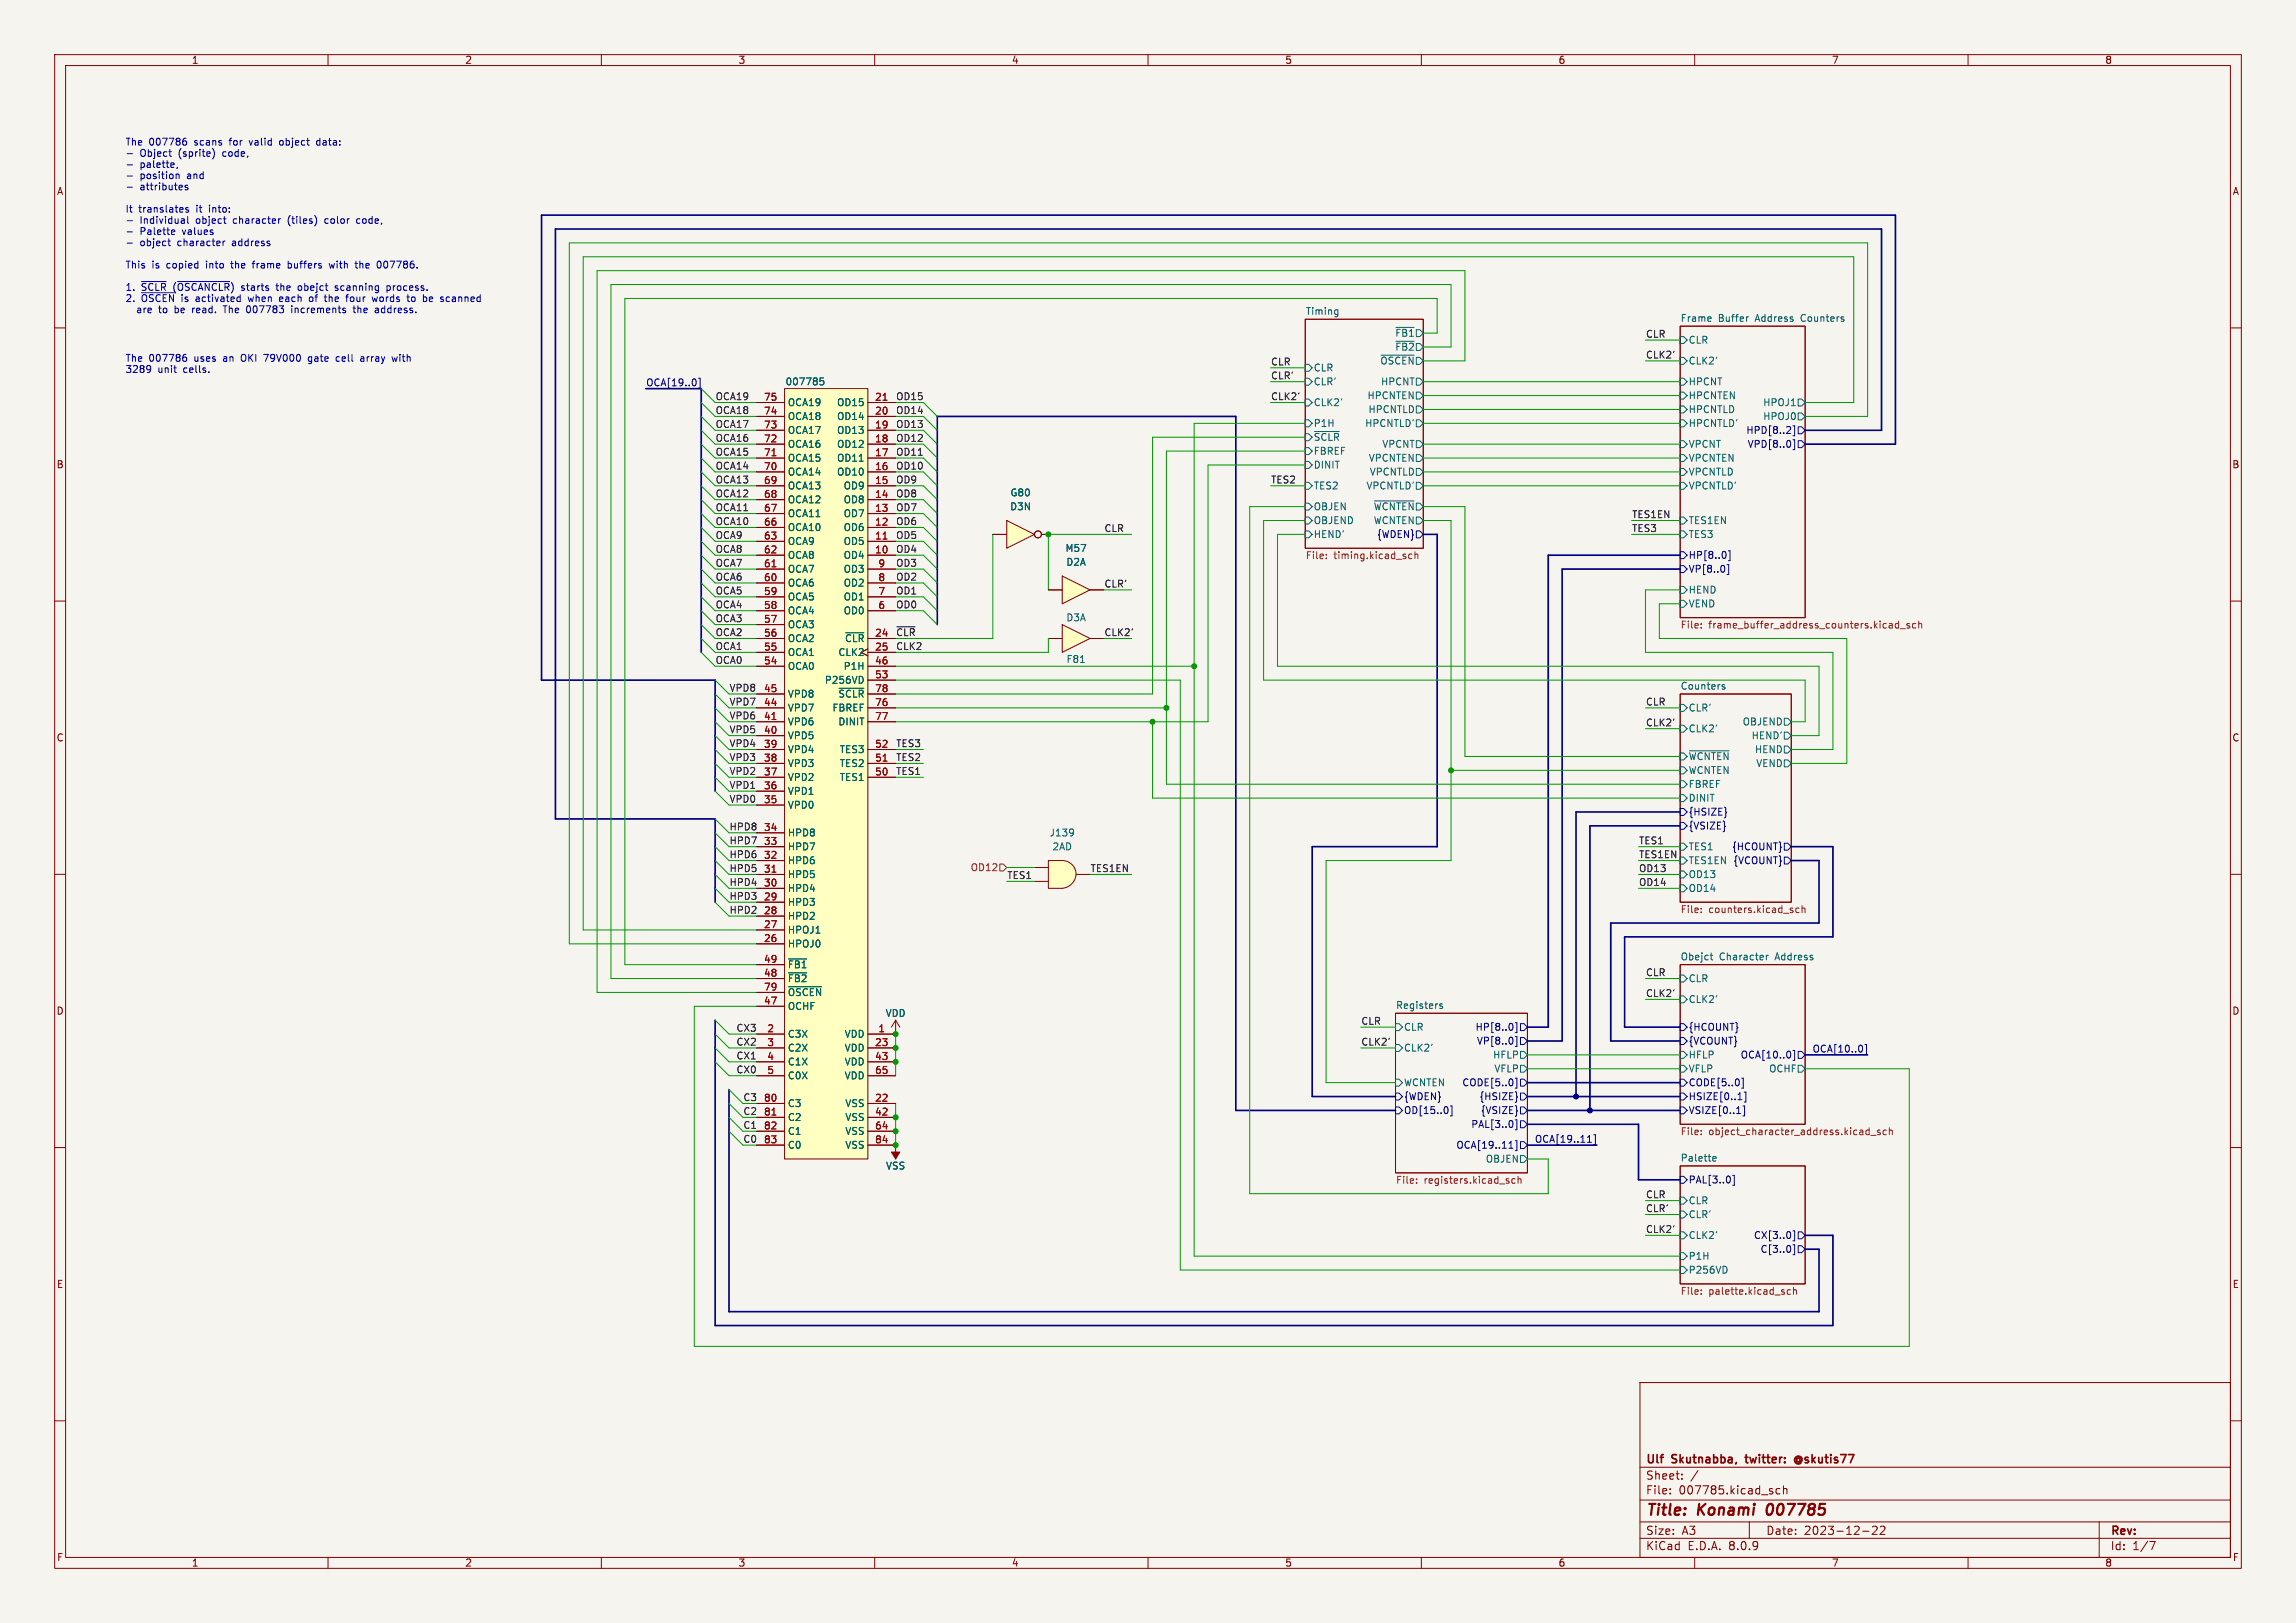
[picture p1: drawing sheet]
<svg xmlns="http://www.w3.org/2000/svg" width="420mm" height="297mm" viewBox="0 0 420 297" stroke-linecap="round" stroke-linejoin="round" font-family="sans-serif">
<defs><g id="words">
<g font-size="2.8" fill="#840000">
<text x="301" y="277.9">Title:</text>
<text x="310.6" y="277.9">Konami</text>
<text x="324" y="277.9">007785</text>
</g>
<g font-size="2.1" fill="#840000">
<text x="301" y="268.2">Ulf</text>
<text x="305.9" y="268.2">Skutnabba,</text>
<text x="320" y="268.2">twitter:</text>
<text x="329.6" y="268.2">@skutis77</text>
<text x="301" y="273.7">File:</text>
<text x="301" y="271">Sheet:</text>
<text x="307.1" y="273.7">007785.kicad_sch</text>
<text x="301" y="281.1">Size:</text>
<text x="307.6" y="281.1">A3</text>
<text x="323" y="281.1">Date:</text>
<text x="330" y="281.1">2023-12-22</text>
<text x="386" y="281.3">Rev:</text>
<text x="301" y="283.9">KiCad</text>
<text x="308.7" y="283.9">E.D.A.</text>
<text x="316.3" y="283.9">8.0.9</text>
<text x="386" y="283.9">Id:</text>
<text x="390.1" y="283.9">1/7</text>
</g>
<g font-size="1.8" fill="#840000">
<text x="35" y="11.9">1</text>
<text x="85" y="11.9">2</text>
<text x="135" y="11.9">3</text>
<text x="185" y="11.9">4</text>
<text x="235" y="11.9">5</text>
<text x="285" y="11.9">6</text>
<text x="335" y="11.9">7</text>
<text x="385" y="11.9">8</text>
<text x="10.3" y="35.9">A</text>
<text x="408.3" y="35.9">A</text>
<text x="10.3" y="85.9">B</text>
<text x="408.2" y="85.9">B</text>
<text x="10.3" y="135.9">C</text>
<text x="408.2" y="135.9">C</text>
<text x="10.3" y="185.9">D</text>
<text x="408.2" y="185.9">D</text>
<text x="10.3" y="235.9">E</text>
<text x="408.3" y="235.9">E</text>
<text x="10.3" y="285.9">F</text>
<text x="35" y="286.9">1</text>
<text x="85" y="286.9">2</text>
<text x="135" y="286.9">3</text>
<text x="185" y="286.9">4</text>
<text x="235" y="286.9">5</text>
<text x="285" y="286.9">6</text>
<text x="335" y="286.9">7</text>
<text x="385" y="286.9">8</text>
<text x="408.3" y="285.9">F</text>
</g>
<g font-size="1.8" fill="#0000c2">
<text x="22.9" y="26.7">The</text>
<text x="25.6" y="28.8">Object</text>
<text x="27.2" y="26.7">007786</text>
<text x="32.8" y="28.8">(sprite)</text>
<text x="35.7" y="26.7">scans</text>
<text x="41" y="28.8">code,</text>
<text x="42.3" y="26.7">for</text>
<text x="46.1" y="26.7">valid</text>
<text x="51.8" y="26.7">object</text>
<text x="58.8" y="26.7">data:</text>
<text x="25.6" y="30.8">palette,</text>
<text x="25.6" y="32.9">position</text>
<text x="25.6" y="34.9">attributes</text>
<text x="34.3" y="32.9">and</text>
<text x="22.9" y="39">It</text>
<text x="25.4" y="39">translates</text>
<text x="25.6" y="41">Individual</text>
<text x="36" y="41">object</text>
<text x="36" y="39">it</text>
<text x="38.5" y="39">into:</text>
<text x="42.9" y="41">character</text>
<text x="53.1" y="41">(tiles)</text>
<text x="60.1" y="41">color</text>
<text x="66.1" y="41">code,</text>
<text x="25.6" y="43.1">Palette</text>
<text x="25.6" y="45.1">object</text>
<text x="32.6" y="45.1">character</text>
<text x="33.5" y="43.1">values</text>
<text x="42.8" y="45.1">address</text>
<text x="22.9" y="49.2">This</text>
<text x="22.9" y="53.3">1.</text>
<text x="25.8" y="53.3">~{SCLR}</text>
<text x="27.8" y="49.2">is</text>
<text x="30.6" y="49.2">copied</text>
<text x="31.8" y="53.3">(~{OSCANCLR})starts</text>
<text x="38" y="49.2">into</text>
<text x="42.8" y="49.2">the</text>
<text x="46.9" y="49.2">frame</text>
<text x="51.1" y="53.3">the</text>
<text x="53.5" y="49.2">buffers</text>
<text x="55.2" y="53.3">obejct</text>
<text x="61.4" y="49.2">with</text>
<text x="62.2" y="53.3">scanning</text>
<text x="66.3" y="49.2">the</text>
<text x="70.5" y="49.2">007786.</text>
<text x="71.8" y="53.3">process.</text>
<text x="22.9" y="55.4">2.</text>
<text x="25.2" y="57.4">are</text>
<text x="25.8" y="55.4">~{OSCEN}</text>
<text x="29.4" y="57.4">to</text>
<text x="32.4" y="57.4">be</text>
<text x="33.3" y="55.4">is</text>
<text x="35.9" y="57.4">read.</text>
<text x="36.1" y="55.4">activated</text>
<text x="41.8" y="57.4">The</text>
<text x="45.9" y="55.4">when</text>
<text x="46.2" y="57.4">007783</text>
<text x="51.8" y="55.4">each</text>
<text x="54.6" y="57.4">increments</text>
<text x="57.5" y="55.4">of</text>
<text x="60.5" y="55.4">the</text>
<text x="64.6" y="55.4">four</text>
<text x="66.2" y="57.4">the</text>
<text x="69.6" y="55.4">words</text>
<text x="70.3" y="57.4">address.</text>
<text x="76.2" y="55.4">to</text>
<text x="79.3" y="55.4">be</text>
<text x="82.7" y="55.4">scanned</text>
<text x="22.9" y="66.3">The</text>
<text x="22.9" y="68.3">3289</text>
<text x="27.2" y="66.3">007786</text>
<text x="28.9" y="68.3">unit</text>
<text x="33.7" y="68.3">cells.</text>
<text x="35.7" y="66.3">uses</text>
<text x="41.1" y="66.3">an</text>
<text x="44.6" y="66.3">OKI</text>
<text x="49" y="66.3">79V000</text>
<text x="57.3" y="66.3">gate</text>
<text x="62.6" y="66.3">cell</text>
<text x="67.2" y="66.3">array</text>
<text x="73.3" y="66.3">with</text>
</g>
<g font-size="1.8" fill="#006464">
<text x="238.8" y="57.7">Timing</text>
<text x="307.3" y="59">Frame</text>
<text x="314.3" y="59">Buffer</text>
<text x="321.2" y="59">Address</text>
<text x="329.7" y="59">Counters</text>
<text x="255.1" y="61.8">~{FB1}</text>
<text x="255.1" y="64.4">~{FB2}</text>
<text x="308.8" y="63.1">CLR</text>
<text x="143.6" y="70.7">007785</text>
<text x="240.2" y="70.7">CLR'</text>
<text x="240.2" y="68.2">CLR</text>
<text x="252.4" y="66.9">~{OSCEN}</text>
<text x="252.5" y="70.7">HPCNT</text>
<text x="308.8" y="66.9">CLK2'</text>
<text x="308.8" y="70.7">HPCNT</text>
<text x="144" y="77.1">OCA18</text>
<text x="144" y="74.5">OCA19</text>
<text x="153" y="77.1">OD14</text>
<text x="153" y="74.5">OD15</text>
<text x="240.2" y="74.5">CLK2'</text>
<text x="250" y="73.3">HPCNTEN</text>
<text x="250.2" y="75.8">HPCNTLD</text>
<text x="308.8" y="75.8">HPCNTLD</text>
<text x="308.8" y="73.3">HPCNTEN</text>
<text x="322.4" y="74.5">HPOJ1</text>
<text x="322.4" y="77.1">HPOJ0</text>
<text x="144" y="82.1">OCA16</text>
<text x="144" y="79.6">OCA17</text>
<text x="153" y="82.1">OD12</text>
<text x="153" y="79.6">OD13</text>
<text x="240.2" y="83.4">FBREF</text>
<text x="240.2" y="80.9">~{SCLR}</text>
<text x="240.2" y="78.3">P1H</text>
<text x="249.6" y="78.3">HPCNTLD'</text>
<text x="252.8" y="82.1">VPCNT</text>
<text x="308.8" y="82.1">VPCNT</text>
<text x="308.8" y="78.3">HPCNTLD'</text>
<text x="144" y="89.8">OCA13</text>
<text x="144" y="87.2">OCA14</text>
<text x="144" y="84.7">OCA15</text>
<text x="153" y="87.2">OD10</text>
<text x="153" y="84.7">OD11</text>
<text x="154.2" y="89.8">OD9</text>
<text x="240.2" y="86">DINIT</text>
<text x="240.2" y="89.8">TES2</text>
<text x="249.9" y="89.8">VPCNTLD'</text>
<text x="250.3" y="84.7">VPCNTEN</text>
<text x="250.5" y="87.2">VPCNTLD</text>
<text x="308.8" y="87.2">VPCNTLD</text>
<text x="308.8" y="84.7">VPCNTEN</text>
<text x="308.8" y="89.8">VPCNTLD'</text>
<text x="144" y="94.8">OCA11</text>
<text x="144" y="92.3">OCA12</text>
<text x="154.2" y="94.8">OD7</text>
<text x="154.2" y="92.3">OD8</text>
<text x="184.7" y="93.6">D3N</text>
<text x="184.7" y="91">G80</text>
<text x="240.2" y="93.6">OBJEN</text>
<text x="251.2" y="93.6">~{WCNTEN}</text>
<text x="144" y="99.9">OCA9</text>
<text x="144" y="97.4">OCA10</text>
<text x="154.2" y="99.9">OD5</text>
<text x="154.2" y="97.4">OD6</text>
<text x="194.8" y="101.2">M57</text>
<text x="240.2" y="98.7">HEND'</text>
<text x="240.2" y="96.1">OBJEND</text>
<text x="251.2" y="96.1">WCNTEN</text>
<text x="308.8" y="96.1">TES1EN</text>
<text x="308.8" y="98.7">TES3</text>
<text x="144" y="107.5">OCA6</text>
<text x="144" y="105">OCA7</text>
<text x="144" y="102.5">OCA8</text>
<text x="154.2" y="102.5">OD4</text>
<text x="154.2" y="107.5">OD2</text>
<text x="154.2" y="105">OD3</text>
<text x="195" y="103.7">D2A</text>
<text x="144" y="112.6">OCA4</text>
<text x="144" y="110.1">OCA5</text>
<text x="154.2" y="112.6">OD0</text>
<text x="154.2" y="110.1">OD1</text>
<text x="195" y="113.9">D3A</text>
<text x="308.8" y="108.8">HEND</text>
<text x="308.8" y="111.4">VEND</text>
<text x="144" y="117.7">OCA2</text>
<text x="144" y="115.2">OCA3</text>
<text x="154.5" y="117.7">~{CLR}</text>
<text x="144" y="122.8">OCA0</text>
<text x="144" y="120.2">OCA1</text>
<text x="150.8" y="125.3">P256VD</text>
<text x="153.3" y="120.2">CLK2</text>
<text x="154.2" y="122.8">P1H</text>
<text x="195" y="121.5">F81</text>
<text x="144" y="130.4">VPD7</text>
<text x="144" y="127.9">VPD8</text>
<text x="152.2" y="130.4">FBREF</text>
<text x="153.3" y="127.9">~{SCLR}</text>
<text x="307.3" y="126.3">Counters</text>
<text x="308.8" y="130.4">CLR'</text>
<text x="144" y="135.5">VPD5</text>
<text x="144" y="132.9">VPD6</text>
<text x="153.3" y="132.9">DINIT</text>
<text x="308.8" y="134.2">CLK2'</text>
<text x="318.7" y="132.9">OBJEND</text>
<text x="320.3" y="135.5">HEND'</text>
<text x="144" y="143.1">VPD2</text>
<text x="144" y="140.6">VPD3</text>
<text x="144" y="138">VPD4</text>
<text x="153.5" y="143.1">TES1</text>
<text x="153.5" y="140.6">TES2</text>
<text x="153.5" y="138">TES3</text>
<text x="308.8" y="139.3">~{WCNTEN}</text>
<text x="308.8" y="141.8">WCNTEN</text>
<text x="320.9" y="138">HEND</text>
<text x="321.2" y="140.6">VEND</text>
<text x="144" y="148.2">VPD0</text>
<text x="144" y="145.6">VPD1</text>
<text x="308.8" y="144.4">FBREF</text>
<text x="308.8" y="146.9">DINIT</text>
<text x="144" y="155.8">HPD7</text>
<text x="144" y="153.3">HPD8</text>
<text x="191.9" y="153.3">J139</text>
<text x="192.4" y="155.8">2AD</text>
<text x="308.8" y="155.8">TES1</text>
<text x="144" y="160.9">HPD5</text>
<text x="144" y="158.3">HPD6</text>
<text x="308.8" y="158.3">TES1EN</text>
<text x="308.8" y="160.9">OD13</text>
<text x="144" y="166">HPD3</text>
<text x="144" y="163.4">HPD4</text>
<text x="308.8" y="163.4">OD14</text>
<text x="144" y="173.6">HPOJ0</text>
<text x="144" y="171">HPOJ1</text>
<text x="144" y="168.5">HPD2</text>
<text x="144" y="179.9">~{FB2}</text>
<text x="144" y="177.4">~{FB1}</text>
<text x="307.3" y="175.8">Obejct</text>
<text x="308.8" y="179.9">CLR</text>
<text x="314.5" y="175.8">Character</text>
<text x="324.9" y="175.8">Address</text>
<text x="144" y="185">OCHF</text>
<text x="144" y="182.5">~{OSCEN}</text>
<text x="255.3" y="184.7">Registers</text>
<text x="308.8" y="183.7">CLK2'</text>
<text x="144" y="190.1">C3X</text>
<text x="154.4" y="190.1">VDD</text>
<text x="161.9" y="186.3">VDD</text>
<text x="256.7" y="188.8">CLR</text>
<text x="144" y="192.6">C2X</text>
<text x="144" y="195.2">C1X</text>
<text x="144" y="197.7">C0X</text>
<text x="154.4" y="192.6">VDD</text>
<text x="154.4" y="195.2">VDD</text>
<text x="154.4" y="197.7">VDD</text>
<text x="256.7" y="192.6">CLK2'</text>
<text x="273" y="193.9">HFLP</text>
<text x="273.3" y="196.4">VFLP</text>
<text x="308.8" y="193.9">HFLP</text>
<text x="308.8" y="196.4">VFLP</text>
<text x="323.5" y="196.4">OCHF</text>
<text x="144" y="202.8">C3</text>
<text x="154.5" y="202.8">VSS</text>
<text x="256.7" y="199">WCNTEN</text>
<text x="144" y="205.3">C2</text>
<text x="144" y="207.9">C1</text>
<text x="154.5" y="205.3">VSS</text>
<text x="154.5" y="207.9">VSS</text>
<text x="144" y="210.4">C0</text>
<text x="154.5" y="210.4">VSS</text>
<text x="162" y="214.2">VSS</text>
<text x="271.7" y="213">OBJEN</text>
<text x="307.3" y="212.6">Palette</text>
<text x="308.8" y="220.6">CLR</text>
<text x="308.8" y="226.9">CLK2'</text>
<text x="308.8" y="223.1">CLR'</text>
<text x="308.8" y="233.3">P256VD</text>
<text x="308.8" y="230.7">P1H</text>
</g>
<g font-size="1.8" fill="#0f0f0f">
<text x="301" y="61.9">CLR</text>
<text x="301" y="65.7">CLK2'</text>
<text x="232.4" y="69.5">CLR'</text>
<text x="232.4" y="67">CLR</text>
<text x="130.8" y="75.9">OCA18</text>
<text x="130.8" y="73.3">OCA19</text>
<text x="163.8" y="73.3">OD15</text>
<text x="163.8" y="75.9">OD14</text>
<text x="232.4" y="73.3">CLK2'</text>
<text x="130.8" y="78.4">OCA17</text>
<text x="130.8" y="83.5">OCA15</text>
<text x="130.8" y="80.9">OCA16</text>
<text x="163.8" y="80.9">OD12</text>
<text x="163.8" y="83.5">OD11</text>
<text x="163.8" y="78.4">OD13</text>
<text x="130.8" y="86">OCA14</text>
<text x="130.8" y="88.6">OCA13</text>
<text x="163.8" y="88.6">OD9</text>
<text x="163.8" y="86">OD10</text>
<text x="232.4" y="88.6">TES2</text>
<text x="130.8" y="91.1">OCA12</text>
<text x="130.8" y="93.6">OCA11</text>
<text x="163.8" y="91.1">OD8</text>
<text x="163.8" y="93.6">OD7</text>
<text x="298.4" y="94.9">TES1EN</text>
<text x="130.8" y="96.2">OCA10</text>
<text x="130.8" y="98.7">OCA9</text>
<text x="130.8" y="101.3">OCA8</text>
<text x="163.8" y="98.7">OD5</text>
<text x="163.8" y="96.2">OD6</text>
<text x="163.8" y="101.3">OD4</text>
<text x="201.9" y="97.4">CLR</text>
<text x="298.4" y="97.4">TES3</text>
<text x="130.8" y="106.3">OCA6</text>
<text x="130.8" y="103.8">OCA7</text>
<text x="163.8" y="103.8">OD3</text>
<text x="163.8" y="106.3">OD2</text>
<text x="201.9" y="107.6">CLR'</text>
<text x="130.8" y="108.9">OCA5</text>
<text x="130.8" y="114">OCA3</text>
<text x="130.8" y="111.4">OCA4</text>
<text x="163.8" y="108.9">OD1</text>
<text x="163.8" y="111.4">OD0</text>
<text x="130.8" y="116.5">OCA2</text>
<text x="130.8" y="119">OCA1</text>
<text x="163.8" y="119">CLK2</text>
<text x="163.8" y="116.5">~{CLR}</text>
<text x="201.9" y="116.5">CLK2'</text>
<text x="130.8" y="121.6">OCA0</text>
<text x="133.3" y="126.7">VPD8</text>
<text x="133.3" y="129.2">VPD7</text>
<text x="133.3" y="131.7">VPD6</text>
<text x="301" y="129.2">CLR</text>
<text x="133.3" y="134.3">VPD5</text>
<text x="133.3" y="136.8">VPD4</text>
<text x="163.8" y="136.8">TES3</text>
<text x="301" y="133">CLK2'</text>
<text x="133.3" y="141.9">VPD2</text>
<text x="133.3" y="139.4">VPD3</text>
<text x="163.8" y="139.4">TES2</text>
<text x="163.8" y="141.9">TES1</text>
<text x="133.3" y="147">VPD0</text>
<text x="133.3" y="144.4">VPD1</text>
<text x="133.3" y="152.1">HPD8</text>
<text x="133.3" y="154.6">HPD7</text>
<text x="299.7" y="154.6">TES1</text>
<text x="133.3" y="159.7">HPD5</text>
<text x="133.3" y="157.1">HPD6</text>
<text x="184.1" y="160.9">TES1</text>
<text x="199.4" y="159.7">TES1EN</text>
<text x="299.7" y="159.7">OD13</text>
<text x="299.7" y="157.1">TES1EN</text>
<text x="133.3" y="167.3">HPD2</text>
<text x="133.3" y="162.2">HPD4</text>
<text x="133.3" y="164.8">HPD3</text>
<text x="299.7" y="162.2">OD14</text>
<text x="301" y="178.7">CLR</text>
<text x="301" y="182.5">CLK2'</text>
<text x="134.6" y="188.9">CX3</text>
<text x="134.6" y="191.4">CX2</text>
<text x="248.9" y="191.4">CLK2'</text>
<text x="248.9" y="187.6">CLR</text>
<text x="134.6" y="196.5">CX0</text>
<text x="134.6" y="194">CX1</text>
<text x="135.9" y="206.7">C1</text>
<text x="301" y="221.9">CLR'</text>
<text x="301" y="219.4">CLR</text>
<text x="301" y="225.7">CLK2'</text>
</g>
<g font-size="1.8" fill="#000084">
<text x="118.1" y="70.8">OCA[19..0]</text>
<text x="319.3" y="79.6">HPD[8..2]</text>
<text x="319.6" y="82.1">VPD[8..0]</text>
<text x="251.8" y="98.7">{WDEN}</text>
<text x="308.8" y="105">VP[8..0]</text>
<text x="308.8" y="102.5">HP[8..0]</text>
<text x="308.8" y="149.5">{HSIZE}</text>
<text x="308.8" y="152">{VSIZE}</text>
<text x="316.7" y="155.8">{HCOUNT}</text>
<text x="317" y="158.3">{VCOUNT}</text>
<text x="269.8" y="188.8">HP[8..0]</text>
<text x="270.1" y="191.4">VP[8..0]</text>
<text x="308.8" y="191.4">{VCOUNT}</text>
<text x="308.8" y="188.8">{HCOUNT}</text>
<text x="318.3" y="193.9">OCA[10..0]</text>
<text x="331.5" y="192.7">OCA[10..0]</text>
<text x="256.7" y="201.5">{WDEN}</text>
<text x="267.4" y="199">CODE[5..0]</text>
<text x="270.5" y="201.5">{HSIZE}</text>
<text x="308.8" y="199">CODE[5..0]</text>
<text x="308.8" y="201.5">HSIZE[0..1]</text>
<text x="256.7" y="204.1">OD[15..0]</text>
<text x="269" y="206.6">PAL[3..0]</text>
<text x="270.8" y="204.1">{VSIZE}</text>
<text x="280.7" y="209.2">OCA[19..11]</text>
<text x="308.8" y="204.1">VSIZE[0..1]</text>
<text x="266.3" y="210.4">OCA[19..11]</text>
<text x="308.8" y="216.8">PAL[3..0]</text>
<text x="320.7" y="226.9">CX[3..0]</text>
<text x="321.9" y="229.5">C[3..0]</text>
</g>
<g font-size="1.8" fill="#a90000">
<text x="139.7" y="75.9">74</text>
<text x="139.7" y="73.4">75</text>
<text x="160" y="75.9">20</text>
<text x="160" y="73.4">21</text>
<text x="139.7" y="83.6">71</text>
<text x="139.7" y="81">72</text>
<text x="139.7" y="78.5">73</text>
<text x="160" y="83.6">17</text>
<text x="160" y="81">18</text>
<text x="160" y="78.5">19</text>
<text x="139.7" y="88.6">69</text>
<text x="139.7" y="86.1">70</text>
<text x="160" y="88.6">15</text>
<text x="160" y="86.1">16</text>
<text x="139.7" y="93.7">67</text>
<text x="139.7" y="91.2">68</text>
<text x="160" y="93.7">13</text>
<text x="160" y="91.2">14</text>
<text x="139.7" y="101.3">62</text>
<text x="139.7" y="98.8">63</text>
<text x="139.7" y="96.3">66</text>
<text x="160" y="101.3">10</text>
<text x="160" y="98.8">11</text>
<text x="160" y="96.3">12</text>
<text x="139.7" y="106.4">60</text>
<text x="139.7" y="103.9">61</text>
<text x="160.6" y="106.4">8</text>
<text x="160.6" y="103.9">9</text>
<text x="139.7" y="111.5">58</text>
<text x="139.7" y="109">59</text>
<text x="160.6" y="111.5">6</text>
<text x="160.6" y="109">7</text>
<text x="139.7" y="119.1">55</text>
<text x="139.7" y="116.6">56</text>
<text x="139.7" y="114">57</text>
<text x="160" y="116.6">24</text>
<text x="160" y="119.1">25</text>
<text x="139.7" y="121.7">54</text>
<text x="160" y="121.7">46</text>
<text x="160" y="124.2">53</text>
<text x="139.7" y="131.8">41</text>
<text x="139.7" y="129.3">44</text>
<text x="139.7" y="126.7">45</text>
<text x="160" y="129.3">76</text>
<text x="160" y="131.8">77</text>
<text x="160" y="126.7">78</text>
<text x="139.7" y="136.9">39</text>
<text x="139.7" y="134.4">40</text>
<text x="160" y="136.9">52</text>
<text x="139.7" y="142">37</text>
<text x="139.7" y="139.4">38</text>
<text x="160" y="142">50</text>
<text x="160" y="139.4">51</text>
<text x="139.7" y="147.1">35</text>
<text x="139.7" y="144.5">36</text>
<text x="139.7" y="154.7">33</text>
<text x="139.7" y="152.1">34</text>
<text x="139.7" y="159.8">31</text>
<text x="139.7" y="157.2">32</text>
<text x="139.7" y="167.4">28</text>
<text x="139.7" y="164.8">29</text>
<text x="139.7" y="162.3">30</text>
<text x="139.7" y="172.5">26</text>
<text x="139.7" y="169.9">27</text>
<text x="139.7" y="178.8">48</text>
<text x="139.7" y="176.3">49</text>
<text x="139.7" y="183.9">47</text>
<text x="139.7" y="181.4">79</text>
<text x="140.3" y="189">2</text>
<text x="140.3" y="191.5">3</text>
<text x="160" y="191.5">23</text>
<text x="160.6" y="189">1</text>
<text x="140.3" y="194.1">4</text>
<text x="140.3" y="196.6">5</text>
<text x="160" y="194.1">43</text>
<text x="160" y="196.6">65</text>
<text x="139.7" y="201.7">80</text>
<text x="160" y="201.7">22</text>
<text x="139.7" y="204.2">81</text>
<text x="139.7" y="206.8">82</text>
<text x="139.7" y="209.3">83</text>
<text x="160" y="204.2">42</text>
<text x="160" y="206.8">64</text>
<text x="160" y="209.3">84</text>
</g>
<g font-size="1.8" fill="#725600">
<text x="238.8" y="102.6">File:</text>
<text x="244" y="102.6">timing.kicad_sch</text>
<text x="307.3" y="115.3">File:</text>
<text x="312.6" y="115.3">frame_buffer_address_counters.kicad_sch</text>
<text x="177.5" y="159.6">OD12</text>
<text x="307.3" y="167.4">File:</text>
<text x="312.6" y="167.4">counters.kicad_sch</text>
<text x="307.3" y="208.1">File:</text>
<text x="312.6" y="208.1">object_character_address.kicad_sch</text>
<text x="255.3" y="216.9">File:</text>
<text x="260.5" y="216.9">registers.kicad_sch</text>
<text x="307.3" y="237.3">File:</text>
<text x="312.6" y="237.3">palette.kicad_sch</text>
</g>
<g font-size="1.8" fill="#009600">
<text x="135.9" y="201.6">C3</text>
<text x="135.9" y="209.2">C0</text>
<text x="135.9" y="204.1">C2</text>
</g>
</g></defs>
<path d="M0 0h420v297h-420z" fill="#f5f4ef" stroke="#f5f4ef" stroke-width=".18"/>
<g fill="none" stroke="#840000" stroke-width=".18">
<path d="M10 10h400v277h-400zM12 12h396v273h-396zM60 10v2M110 10v2M160 10v2M210 10v2M260 10v2M310 10v2M360 10v2M238.8 58.4h21.5v41.9h-21.5zM307.3 59.7h22.9v53.3h-22.9zM10 60h2"/>
<path d="M408 60h2M10 110h2M408 110h2M307.3 127h20.4v38.1h-20.4zM10 160h2M408 160h2M307.3 176.5h22.9v29.2h-22.9zM255.3 185.4h24.1v29.2h-24.1zM10 210h2M307.3 213.4h22.9v21.5h-22.9zM408 210h2M300 253h108v32h-108z"/>
<path d="M10 260h2M300 278.5h108M300 274.5h108M300 268.5h108M305.5 273.2v.2M305.5 272.5v.1M307.7 270.5v.2M307.7 269.8v.1M310.6 269.1l-1.3 1.9M320 278.5v3M325.6 272.5l-.4-.1-.3 .3v.4l.1 .2h.6M326.2 272.5l.2-.1 .4 .1 .1 .9"/>
<path d="M326.2 271.9v1.5M342.5 279.4l.6-.1 .2 .1 .1 .3-1 1.1h1M343.9 279.4l.6-.1 .2 .1 .1 .3-.9 1.1h.9M384 278.5v6.5M408 260h2M60 285v2M110 285v2M160 285v2M210 285v2M260 285v2M300 281.5h108M310 285v2"/>
<path d="M340.7 280.2h1.2M360 285v2M393.2 282.1h1l-.6 1.5"/>
</g>
<path d="M323.3 275.6a1.52 1.52 0 0 0 0 1.5" fill="none" stroke="#840000" stroke-width=".4"/>
<path d="M319.2 266.7h.6M329.2 266.9a.36 .36 0 0 0-.5 0 .36 .36 0 0 0 0 .5 .36 .36 0 0 0 .5 .1M329.3 266.5a.71 .71 0 0 0-1 .7 .71 .71 0 0 0 1 .6" fill="none" stroke="#840000" stroke-width=".3"/>
<g fill="none" stroke="#006464" stroke-width=".18">
<path d="M244.4 56.7l.3 .1M244.7 56.7v1l-.2 .3M244.7 57.5h-.3M255.3 59.9h3.4M312.9 58l.1 .3-.6 .1M319.8 58h-.2M238.8 73h.6l.6 .7-.6 .6h-.6zM238.8 69.2h.6l.6 .7-.6 .6h-.6zM238.8 66.7h.6l.6 .6-.6 .6h-.6zM238.8 79.4h.6l.6 .6-.6 .6h-.6zM238.8 76.8h.6l.6 .7-.6 .6h-.6zM240.4 79h4.6"/>
<path d="M252.6 65h6.1M255.3 62.5h3.4M259.1 69.2h.6l.6 .7-.6 .6h-.6zM259.1 76.8h.6l.6 .7-.6 .6h-.6zM259.1 74.3h.6l.6 .6-.6 .7h-.6zM259.1 71.8h.6l.6 .6-.6 .6h-.6zM307.3 65.4h.7l.6 .6-.6 .7h-.7zM307.3 61.6h.7l.6 .6-.6 .7h-.7zM307.3 74.3h.7l.6 .6-.6 .7h-.7zM307.3 71.8h.7l.6 .6-.6 .6h-.7zM307.3 76.8h.7l.6 .7-.6 .6h-.7zM307.3 69.2h.7l.6 .7-.6 .6h-.7z"/>
<path d="M328.9 73h.7l.6 .7-.6 .6h-.7zM328.9 75.6h.7l.6 .6-.6 .6h-.7zM238.8 92.1h.6l.6 .6-.6 .6h-.6zM238.8 84.5h.6l.6 .6-.6 .6h-.6zM238.8 81.9h.6l.6 .7-.6 .6h-.6zM238.8 97.2h.6l.6 .6-.6 .6h-.6zM238.8 94.6h.6l.6 .7-.6 .6h-.6zM238.8 88.3h.6l.6 .6-.6 .6h-.6zM251.4 91.7h7.3M259.1 80.6h.6l.6 .7-.6 .6h-.6zM259.1 83.2h.6l.6 .6-.6 .7h-.6zM259.1 88.3h.6l.6 .6-.6 .6h-.6z"/>
<path d="M259.1 85.7h.6l.6 .7-.6 .6h-.6zM259.1 94.6h.6l.6 .7-.6 .6h-.6zM307.3 85.7h.7l.6 .7-.6 .6h-.7zM307.3 83.2h.7l.6 .6-.6 .7h-.7zM307.3 94.6h.7l.6 .7-.6 .6h-.7zM307.3 80.6h.7l.6 .7-.6 .6h-.7zM307.3 88.3h.7l.6 .6-.6 .6h-.7zM307.3 97.2h.7l.6 .6-.6 .6h-.7zM307.3 107.3h.7l.6 .7-.6 .6h-.7zM307.3 109.9h.7l.6 .6-.6 .6h-.7zM307.3 132.7h.7l.6 .7-.6 .6h-.7zM307.3 128.9h.7l.6 .6-.6 .7h-.7z"/>
<path d="M307.3 137.8h.7l.6 .6-.6 .7h-.7zM309 137.4h7.3M315.1 125.6l.4 .2v.1l-.1 .2h-.4M315.1 125.3h.4M326.4 131.4h.6l.7 .7-.7 .6h-.6zM326.4 134h.6l.7 .6-.7 .7h-.6zM326.4 139.1h.6l.7 .6-.7 .6h-.6zM326.4 136.5h.6l.7 .7-.7 .6h-.6zM307.3 156.8h.7l.6 .7-.6 .6h-.7zM307.3 142.9h.7l.6 .6-.6 .6h-.7zM307.3 145.4h.7l.6 .7-.6 .6h-.7zM307.3 154.3h.7l.6 .6-.6 .7h-.7z"/>
<path d="M307.3 159.4h.7l.6 .6-.6 .7h-.7zM307.3 140.3h.7l.6 .7-.6 .6h-.7zM307.3 178.4h.7l.6 .7-.6 .6h-.7zM307.3 161.9h.7l.6 .7-.6 .6h-.7zM312.8 174.8h.5M313 175.5l.3 .2M323.1 174.8v.9M323.5 174.8l-.4 .3M255.3 187.3h.6l.6 .7-.6 .6h-.6zM255.3 197.5h.6l.6 .6-.6 .7h-.6zM255.3 191.1h.6l.6 .7-.6 .6h-.6zM263.8 183.8l-.3-.1-.1 .2v.2l.4 .1v.3h-.4"/>
<path d="M278.1 192.4h.7l.6 .6-.6 .7h-.7zM278.1 194.9h.7l.6 .7-.6 .6h-.7zM307.3 182.2h.7l.6 .7-.6 .6h-.7zM307.3 192.4h.7l.6 .6-.6 .7h-.7zM307.3 194.9h.7l.6 .7-.6 .6h-.7zM328.9 194.9h.7l.6 .7-.6 .6h-.7zM278.1 211.5h.7l.6 .6-.6 .6h-.7zM307.3 219.1h.7l.6 .6-.6 .6h-.7zM313.4 212.4h.5M313.4 211.7l.3-.1 .2 .3-.6 .2M307.3 225.4h.7l.6 .7-.6 .6h-.7zM307.3 231.8h.7l.6 .6-.6 .6h-.7z"/>
<path d="M307.3 229.2h.7l.6 .7-.6 .6h-.7zM307.3 221.6h.7l.6 .6-.6 .7h-.7z"/>
</g>
<g fill="none" stroke="#000084" stroke-width=".18">
<path d="M326.8 79.3h.8M327.5 78.2v.4M328 77.9h.3v1.8h-.3M328.9 78.1h.7l.6 .6-.6 .7h-.7zM259.1 97.2h.6l.6 .6-.6 .6h-.6zM328 80.5h.3v1.8h-.3M328.9 80.6h.7l.6 .7-.6 .6h-.7zM307.3 103.5h.7l.6 .6-.6 .7h-.7zM307.3 101h.7l.6 .6-.6 .6h-.7zM315.7 101.2v.7M315.9 103.3h.3v1.8h-.3M316.2 100.8h.3v1.8h-.3"/>
<path d="M307.3 148h.7l.6 .6-.6 .6h-.7zM307.3 150.5h.7l.6 .6-.6 .7h-.7zM315.7 148.6l.2 .1h-.2M326.4 154.3h.6l.7 .6-.7 .7h-.6zM326.4 156.8h.6l.7 .7-.7 .6h-.6zM276.7 187.5v.8M277.2 187.1h.3v1.9h-.3M277.2 189.7h.3v1.8h-.3M277.2 197.3h.3v1.8h-.3M278.1 187.3h.7l.6 .7-.6 .6h-.7zM278.1 189.9h.7l.6 .6-.6 .6h-.7zM278.1 197.5h.7l.6 .6-.6 .7h-.7z"/>
<path d="M307.3 197.5h.7l.6 .6-.6 .7h-.7zM307.3 189.9h.7l.6 .6-.6 .6h-.7zM307.3 187.3h.7l.6 .7-.6 .6h-.7zM318.6 197.3h.3v1.8h-.3M319.1 199.8h.3v1.9h-.3M328 192.2h.3v1.8h-.3M328.9 192.4h.7l.6 .6-.6 .7h-.7zM255.3 202.6h.6l.6 .6-.6 .6h-.6zM255.3 200h.6l.6 .7-.6 .6h-.6zM264.8 202.6l.1 .4-.1 .7M265.3 202.4h.3v1.8h-.3M276 210.1h.8"/>
<path d="M277.2 208.7h.3v1.9h-.3M277.4 200.6l.2 .2-.2 .1M277.5 204.9v1.8h-.3M278.1 208.9h.7l.6 .7-.6 .6h-.7zM278.1 202.6h.7l.6 .6-.6 .6h-.7zM278.1 200h.7l.6 .7-.6 .6h-.7zM278.1 205.1h.7l.6 .6-.6 .7h-.7zM307.3 215.3h.7l.6 .6-.6 .6h-.7zM307.3 202.6h.7l.6 .6-.6 .6h-.7zM307.3 200h.7l.6 .7-.6 .6h-.7zM316.9 215.1h.3v1.8h-.3M317.7 203.8h.7"/>
<path d="M317.9 201.2h.7M318.8 202.4h.3v1.8h-.3M328 225.2h.3v1.9h-.3M328 227.8h.3v1.8h-.3M328.9 225.4h.7l.6 .7-.6 .6h-.7zM328.9 228h.7l.6 .6-.6 .6h-.7z"/>
</g>
<g fill="none" stroke="#725600" stroke-width=".18">
<path d="M242.6 102.1v.1M242.6 101.5v.1M258.3 101.5l-.4-.1-.2 .2 .1 .6h.5M258.8 101.5l.2-.1 .3 .1 .1 .7M258.8 101v1.2M311.2 114.2v.1M311.2 114.8v.1M347.3 113.7v1.2M347.3 114.2l-.4-.1-.2 .2 .1 .6h.5M347.6 115.1h1M349.3 114.2l-.3-.1-.2 .2 .1 .2 .4 .1v.3h-.5M350.4 114.2l-.3-.1-.3 .2 .2 .6h.4"/>
<path d="M351 114.2l.2-.1 .3 .1v.7M351 113.7v1.2M311.2 166.2v.1M311.2 166.9v.1M329.1 166.2h-.4l-.2 .2 .1 .5h.5M329.6 166.3l.2-.1h.3l.1 .8M329.6 165.7v1.3M259.1 216.4v.1M259.1 215.8v.1M277.1 215.8l-.3-.1-.3 .2 .2 .6h.4M277.7 215.8l.2-.1 .3 .1v.7M277.7 215.3v1.2"/>
<path d="M311.2 206.9v.1M311.2 207.5v.1M341.5 206.8l.4 .1M341.9 206.4v1.2M341.9 207.6h-.4M342.2 207.8h1M343.9 206.9l-.3-.1-.2 .2 .1 .2 .4 .1v.3h-.5M345.1 206.9l-.4-.1-.2 .2 .1 .6h.5M345.6 206.9l.2-.1 .3 .1v.7M345.6 206.4v1.2M311.2 236.7v.2M311.2 236.1v.1"/>
<path d="M327.5 236.1l-.3-.1-.3 .3 .1 .5h.5M328.1 236.1l.1-.1 .3 .1 .1 .8M328.1 235.6v1.3"/>
</g>
<path d="M194 159.7l2.8 .3a2.82 2.82 0 0 1-2.5 2.6z" fill="#ffffc2" stroke="#ffffc2" stroke-width=".18"/>
<path d="M191.8 157.5h2.5v5.1h-2.5z" fill="#ffffc2"/>
<path d="M194.3 157.5a2.54 2.54 0 0 1 2.5 2.5h-2.5z" fill="#ffffc2" stroke="#ffffc2" stroke-width=".18"/>
<path d="M189.2 158.8h2.6M191.8 157.5h2.5a2.53 2.53 0 0 1 2.5 2.4 2.53 2.53 0 0 1-2.2 2.6l-2.8 .1zM189.2 161.3h2.6M196.8 160h2.6M163.8 186.7v2.5M163.8 186.7l-.7 1.3M163.8 186.7l.8 1.3M163.8 209.6v2.5" fill="none" stroke="#840000" stroke-width=".18"/>
<path d="M196.2 151.8l.2 .6-.2 .5M196.4 152.3l-.2 .1" fill="none" stroke="#006464" stroke-width=".18"/>
<path d="M163.1 210.8h1.5l-.8 1.3z" fill="#840000" stroke="#840000" stroke-width=".18"/>
<path d="M184.1 95.3l5.1 2.5-5.1 2.5z" fill="#ffffc2"/>
<g fill="none" stroke="#840000" stroke-width=".18">
<path d="M181.6 97.8h2.5M184.1 95.3l5.1 2.5-5.1 2.5zM190.5 97.8h1.3"/>
<circle cx="189.9" cy="97.8" r=".63"/>
</g>
<path d="M143.5 71.1h15.2v141h-15.2z" fill="#ffffc2"/>
<g fill="none" stroke="#840000" stroke-width=".18">
<path d="M138.4 78.7h5.1M138.4 76.2h5.1M138.4 73.7h5.1M143.5 71.1h15.2v141h-15.2zM158.7 78.7h5.1M158.7 76.2h5.1M158.7 73.7h5.1M138.4 99.1h5.1M138.4 96.5h5.1M138.4 94h5.1M138.4 91.4h5.1M138.4 88.9h5.1"/>
<path d="M138.4 86.4h5.1M138.4 83.8h5.1M138.4 81.3h5.1M158.7 99.1h5.1M158.7 96.5h5.1M158.7 94h5.1M158.7 91.4h5.1M158.7 88.9h5.1M158.7 86.4h5.1M158.7 83.8h5.1M158.7 81.3h5.1M138.4 101.6h5.1"/>
<path d="M138.4 116.8h5.1M138.4 119.4h5.1M138.4 114.3h5.1M138.4 111.8h5.1M138.4 109.2h5.1M138.4 106.7h5.1M138.4 104.1h5.1M158.7 118.7l-1.2 .7 1.2 .6M158.7 101.6h5.1M158.7 116.8h5.1M158.7 119.4h5.1M158.7 111.8h5.1"/>
<path d="M158.7 109.2h5.1M158.7 106.7h5.1M158.7 104.1h5.1M138.4 139.7h5.1M138.4 137.2h5.1M138.4 134.6h5.1M138.4 132.1h5.1M138.4 129.5h5.1M138.4 127h5.1M138.4 121.9h5.1M158.7 139.7h5.1M158.7 137.2h5.1"/>
<path d="M158.7 132.1h5.1M158.7 129.5h5.1M158.7 127h5.1M158.7 121.9h5.1M158.7 124.5h5.1M138.4 157.5h5.1M138.4 154.9h5.1M138.4 152.4h5.1M138.4 147.3h5.1M138.4 144.8h5.1M138.4 142.2h5.1M158.7 142.2h5.1"/>
<path d="M138.4 172.7h5.1M138.4 170.2h5.1M138.4 167.6h5.1M138.4 165.1h5.1M138.4 162.6h5.1M138.4 160h5.1M138.4 179.1h5.1M138.4 176.5h5.1M138.4 189.2h5.1M138.4 191.8h5.1M138.4 194.3h5.1M138.4 184.2h5.1"/>
<path d="M138.4 196.9h5.1M138.4 181.6h5.1M158.7 189.2h5.1M158.7 191.8h5.1M158.7 194.3h5.1M158.7 196.9h5.1M138.4 201.9h5.1M138.4 204.5h5.1M138.4 207h5.1M138.4 209.6h5.1M158.7 201.9h5.1M158.7 204.5h5.1"/>
<path d="M158.7 207h5.1M158.7 209.6h5.1"/>
</g>
<path d="M161.5 73.2h.8M141.2 83.4h.7M161.5 98.6h.8M141.2 103.7h.7M141.2 131.7h.7M161.5 139.3h.8M141.2 159.6h.7M141.2 204.1h.7" fill="none" stroke="#a90000" stroke-width=".18"/>
<path d="M150.6 69.2h-.6v.6l.2-.2 .4 .1 .1 .2-.1 .4-.1 .1-.5-.1M154.7 115.8h3.3M153.5 126h4.5M144.2 178h3.4M144.2 175.5h3.4M144.2 180.6h6.1" fill="none" stroke="#006464" stroke-width=".18"/>
<path d="M194.3 114.3l5.1 2.5-5.1 2.6z" fill="#ffffc2"/>
<path d="M191.8 116.8h2.5M194.3 114.3l5.1 2.5-5.1 2.6zM199.4 116.8h2.5" fill="none" stroke="#840000" stroke-width=".18"/>
<path d="M197.6 121.2h.8" fill="none" stroke="#006464" stroke-width=".18"/>
<path d="M194.3 105.4l5.1 2.6-5.1 2.5z" fill="#ffffc2"/>
<g fill="none" stroke="#840000" stroke-width=".18">
<path d="M138.4 78.7h5.1M138.4 76.2h5.1M138.4 73.7h5.1M158.7 78.7h5.1M158.7 76.2h5.1M158.7 73.7h5.1M138.4 99.1h5.1M138.4 96.5h5.1M138.4 94h5.1M138.4 91.4h5.1M138.4 88.9h5.1M138.4 86.4h5.1"/>
<path d="M138.4 83.8h5.1M138.4 81.3h5.1M158.7 99.1h5.1M158.7 96.5h5.1M158.7 94h5.1M158.7 91.4h5.1M158.7 88.9h5.1M158.7 86.4h5.1M158.7 83.8h5.1M158.7 81.3h5.1M181.6 97.8h2.5M190.5 97.8h1.3"/>
<path d="M138.4 101.6h5.1M138.4 116.8h5.1M138.4 119.4h5.1M138.4 114.3h5.1M138.4 111.8h5.1M138.4 109.2h5.1M138.4 106.7h5.1M138.4 104.1h5.1M158.7 118.7l-1.2 .7 1.2 .6M158.7 101.6h5.1M158.7 116.8h5.1M158.7 119.4h5.1"/>
<path d="M158.7 111.8h5.1M158.7 109.2h5.1M158.7 106.7h5.1M158.7 104.1h5.1M191.8 108h2.5M194.3 105.4l5.1 2.6-5.1 2.5zM199.4 108h2.5M138.4 139.7h5.1M138.4 137.2h5.1M138.4 134.6h5.1M138.4 132.1h5.1M138.4 129.5h5.1"/>
<path d="M138.4 127h5.1M138.4 121.9h5.1M158.7 139.7h5.1M158.7 137.2h5.1M158.7 132.1h5.1M158.7 129.5h5.1M158.7 127h5.1M158.7 121.9h5.1M158.7 124.5h5.1M138.4 157.5h5.1M138.4 154.9h5.1M138.4 152.4h5.1"/>
<path d="M138.4 147.3h5.1M138.4 144.8h5.1M138.4 142.2h5.1M158.7 142.2h5.1M138.4 172.7h5.1M138.4 170.2h5.1M138.4 167.6h5.1M138.4 165.1h5.1M138.4 162.6h5.1M138.4 160h5.1M138.4 179.1h5.1M138.4 176.5h5.1"/>
<path d="M138.4 189.2h5.1M138.4 191.8h5.1M138.4 194.3h5.1M138.4 184.2h5.1M138.4 196.9h5.1M138.4 181.6h5.1M158.7 189.2h5.1M158.7 191.8h5.1M158.7 194.3h5.1M158.7 196.9h5.1M138.4 201.9h5.1M138.4 204.5h5.1"/>
<path d="M138.4 207h5.1M138.4 209.6h5.1M158.7 201.9h5.1M158.7 204.5h5.1M158.7 207h5.1M158.7 209.6h5.1"/>
<circle cx="189.9" cy="97.8" r=".63"/>
</g>
<path d="M182.9 158.1h.6l.6 .7-.6 .6h-.6z" fill="none" stroke="#725600" stroke-width=".18"/>
<path d="M127.8 69.2h.3v1.8h-.3M341.1 191.1h.3v1.9h-.3M290.4 209h.7M291.5 207.6h.3v1.9h-.3" fill="none" stroke="#000084" stroke-width=".18"/>
<path d="M164.1 114.7h3.3" fill="none" stroke="#0f0f0f" stroke-width=".18"/>
<g fill="none" stroke="#0000c2" stroke-width=".18">
<path d="M23.3 28.1h.9M23.3 30.2h.9M23.3 32.2h.9M23.3 34.3h.9M30.9 27.8h.5M31.2 28.6h.2M32.2 31.9v.8M32.2 32l.2-.1h.3l.1 .8M32.5 30.6l-.2 .2M33.7 25.8h.2l.2 .2v.4l-.4 .2M34 25.3l-.3 .1M34.3 39.6v1.1l.2 .2"/>
<path d="M34.3 34l-.3-.1-.2 .2 .1 .2 .4 .1v.3h-.5M34.5 38h-.4l-.1 .2v.1l.5 .2v.3h-.5M38.9 27.2a1.47 1.47 0 0 1 0 1.9M51.3 25.8l-.2 .2 .2 .5M58.4 25.7l-.4 .1-.1 .2 .1 .4 .4 .2M23.3 40.4h.9M23.3 42.4h.9M23.3 44.5h.9M25.9 51.5h4.5M25.9 53.6h6M30.7 44.1h.5M30.9 44.8l.3 .2"/>
<path d="M31.5 42.1h.4l.1 .3-.6 .1M31.9 42.9h-.4M32.5 51.5h9.5M33.5 40l.2 .2v.7M33.7 40.3l-.4 .1M33.7 40.8l-.4 .1M35.2 56.4v.8M35.5 56.4l-.3 .2M40.8 44.1v.9M40.9 40h.4M41.2 56v1.2M41.2 44.1l-.4 .3"/>
<path d="M41.2 40.9h.1M43.6 54.3l.3 .1M43.9 53.9v1.3M43.9 55.1l-.3 .1M45.3 57.2h.3M45.4 56h-.1M45.5 56h.1M46.1 48.2h.5M46.4 47.8l-.1 1.3M51 40v.9M51.3 40l-.3 .3M51.3 54.3l-.2 .2v.5l.2 .2"/>
<path d="M51.7 54.6l-.6 .2M52.7 47.8v1.3M52.7 49l.4 .1M53.1 48.2l-.4 .1M53.4 56v.1M53.4 56.4v.8M54 56.4v.8M54.2 56.4l-.2 .1M54.6 52.4l-.1 .1 .1 .6M57 54.3l-.3 .1-.1 .2v.5l.4 .1M59.3 54.3h.5M59.5 55l.3 .2"/>
<path d="M59.7 40l-.3 .3v.3l.3 .3M60.2 48.2l.3 .9 .2-.7 .2 .7M61.3 53.1h.4M61.7 52.3l-.4 .2 .1 .2h.3M63.2 54.3h.5M64.6 56.4h.5M64.7 56v1.1l.4 .1M64.9 48.2h.5M65.1 47.8v1.1l.3 .2M65.5 56v1.2M65.7 56.4l-.2 .1M65.7 40l-.3 .1-.2 .2 .1 .5 .4 .1"/>
<path d="M68.1 54.3l.2 .9 .3-.6 .2 .6 .2-.9M69.2 56.4v.8M69.2 57.2h-.1M69.2 56.7h-.1M69.3 47.8a.68 .68 0 0 1 .4 .6 .68 .68 0 0 1-.4 .7M70.8 52.4l.4-.1 .1 .1M70.8 52.3v1.3M71.3 53l-.1 .1h-.4M74.4 54.3h.5M74.8 55.2h.1M75.7 54.3l-.3 .1-.1 .2v.5l.4 .1M79 54.3h-.3l-.2 .2 .1 .6 .4 .1"/>
<path d="M79.1 54.6l-.6 .2M81.7 55.1h.5M81.7 54.4h.5M27.3 66.9l.3 .2a.94 .94 0 0 1-.3 1M27.6 67.4l-.3 .3M33.7 65.3h.2l.2 .3v.4l-.4 .1M34 64.9h-.3M38.2 68v.2M48.2 64.9h.9M56.5 66.5h.3M56.9 65.3h-.4l-.1 .2 .1 .5 .4 .1M62.1 65.3h-.4l-.2 .2 .1 .6h.5"/>
<path d="M66 65.3h.5l.1 .8M66.6 65.6h-.5l-.1 .2 .1 .3h.5M71.7 65.3l.2 .8 .3-.6 .2 .6 .3-.8"/>
</g>
<g fill="none" stroke="#000084" stroke-width=".3">
<path d="M118.1 71.1h10.2v48.3M330.2 78.7h14v-36.8h-242.6v108h29.2v15.2M260.3 97.8h2.6v57.1h-22.9v45.8h15.3M330.2 81.3h16.5v-41.9h-247.6v85.1h31.7v20.3M171.4 114.3v-38.1h54.7v127h29.2M307.3 101.6h-24.1v86.4h-3.8M307.3 104.1h-21.6v86.4h-6.3M307.3 148.6h-19v52.1M307.3 151.1h-16.5v52.1M327.7 157.5h5v11.4h-38.1v21.6h12.7M327.7 154.9h7.6v16.6h-38.1v16.5h10.1M130.8 186.7v55.9h204.5v-16.5h-5.1"/>
<path d="M133.3 199.4v40.6h199.4v-11.4h-2.5M279.4 198.1h27.9M330.2 193h11.4M279.4 200.7h27.9M279.4 205.7h20.3v10.2h7.6M279.4 203.2h27.9M279.4 209.6h12.7"/>
</g>
<g fill="none" stroke="#009600" stroke-width=".18">
<path d="M128.3 73.7l2.5 2.5h7.6M128.3 71.1l2.5 2.6h7.6M128.3 78.7l2.5 2.6h7.6M128.3 76.2l2.5 2.5h7.6M163.8 76.2h5.1l2.5 2.5M163.8 73.7h5.1l2.5 2.5M163.8 78.7h5.1l2.5 2.6M232.4 73.7h6.4M232.4 67.3h6.4M232.4 69.9h6.4M238.8 77.5h-20.4v152.4h88.9M260.3 66h7.7v-16.5h-158.8v132.1h29.2"/>
<path d="M260.3 61h2.6v-6.4h-148.6v121.9h24.1M260.3 77.5h47M260.3 63.5h5.1v-11.4h-153.6v127h26.6M260.3 69.9h47M260.3 72.4h47M260.3 74.9h47M301 66h6.3M301 62.2h6.3M330.2 73.7h8.9v-26.7h-232.4v123.2h31.7M330.2 76.2h11.4v-31.7h-237.5v128.2h34.3M128.3 81.3l2.5 2.5h7.6M128.3 96.5l2.5 2.6h7.6"/>
<path d="M128.3 94l2.5 2.5h7.6M128.3 91.4l2.5 2.6h7.6M128.3 86.4l2.5 2.5h7.6M128.3 83.8l2.5 2.6h7.6M128.3 88.9l2.5 2.5h7.6M128.3 99.1l2.5 2.5h7.6M163.8 83.8h5.1l2.5 2.6M163.8 99.1h5.1l2.5 2.5M163.8 96.5h5.1l2.5 2.6M163.8 94h5.1l2.5 2.5M163.8 81.3h5.1l2.5 2.5M163.8 88.9h5.1l2.5 2.5"/>
<path d="M163.8 86.4h5.1l2.5 2.5M163.8 91.4h5.1l2.5 2.6M181.6 97.8v19h-17.8M207 97.8h-15.2v10.2M232.4 88.9h6.4M238.8 95.3h-7.7v29.2h99.1v7.6h-2.5M238.8 80h-28v47h-47M238.8 92.7h-10.2v125.7h54.6v-6.3h-3.8M238.8 97.8h-5.1v24.1h99v12.7h-5M238.8 85.1h-17.8v47h-57.2M238.8 82.6h-25.4v60.9h93.9M260.3 83.8h47"/>
<path d="M260.3 95.3h5.1v62.2h-22.8v40.6h12.7M260.3 81.3h47M260.3 88.9h47M260.3 86.4h47M260.3 92.7h7.7v45.7h39.3M298.4 95.3h8.9M298.4 97.8h8.9M128.3 101.6l2.5 2.5h7.6M128.3 116.8l2.5 2.6h7.6M128.3 104.1l2.5 2.6h7.6M128.3 106.7l2.5 2.5h7.6M128.3 114.3l2.5 2.5h7.6"/>
<path d="M128.3 119.4l2.5 2.5h7.6M128.3 109.2l2.5 2.6h7.6M128.3 111.8l2.5 2.5h7.6M163.8 104.1h5.1l2.5 2.6M163.8 106.7h5.1l2.5 2.5M163.8 109.2h5.1l2.5 2.6M163.8 101.6h5.1l2.5 2.5M163.8 111.8h5.1l2.5 2.5M191.8 116.8v2.6h-28M201.9 108h5.1M201.9 116.8h5.1M307.3 108h-6.3v11.4h34.3v17.8h-7.6"/>
<path d="M307.3 110.5h-3.8v6.3h34.3v22.9h-10.1M130.8 137.2l2.5 2.5h5.1M130.8 124.5l2.5 2.5h5.1M130.8 129.5l2.5 2.6h5.1M130.8 134.6l2.5 2.6h5.1M130.8 127l2.5 2.5h5.1M130.8 132.1l2.5 2.5h5.1M130.8 139.7l2.5 2.5h5.1M163.8 124.5h52.1v107.9h91.4M163.8 139.7h5.1M163.8 121.9h54.6M163.8 137.2h5.1"/>
<path d="M163.8 129.5h49.6M210.8 132.1v14h96.5M301 129.5h6.3M301 133.4h6.3M130.8 157.5l2.5 2.5h5.1M130.8 154.9l2.5 2.6h5.1M130.8 152.4l2.5 2.5h5.1M130.8 149.9l2.5 2.5h5.1M130.8 144.8l2.5 2.5h5.1M130.8 142.2l2.5 2.6h5.1M163.8 142.2h5.1M184.1 158.8h5.1"/>
<path d="M265.4 141h41.9M299.7 157.5h7.6M299.7 154.9h7.6M130.8 160l2.5 2.6h5.1M130.8 162.6l2.5 2.5h5.1M130.8 165.1l2.5 2.5h5.1M184.1 161.3h5.1M199.4 160h7.6M299.7 160h7.6M299.7 162.6h7.6M301 179.1h6.3M130.8 189.2l2.5 2.6h5.1"/>
<path d="M130.8 191.8l2.5 2.5h5.1M130.8 194.3l2.5 2.6h5.1M130.8 186.7l2.5 2.5h5.1M133.3 199.4l2.6 2.5M138.4 184.2h-11.4v62.2h222.2v-50.8h-19M163.8 189.2v7.7M248.9 191.8h6.4M248.9 188h6.4M279.4 195.6h27.9M279.4 193h27.9M301 182.9h6.3M133.3 204.5l2.6 2.5h2.5"/>
<path d="M133.3 207l2.6 2.6M133.3 201.9l2.6 2.6M163.8 201.9v7.7M301 219.7h6.3M301 222.2h6.3M301 226.1h6.3"/>
</g>
<path d="M150.6 69.2h-.6v.6l.2-.2 .4 .1 .1 .2-.1 .4-.1 .1-.5-.1M154.7 115.8h3.3M153.5 126h4.5M144.2 178h3.4M144.2 175.5h3.4M144.2 180.6h6.1" fill="none" stroke="#006464" stroke-width=".18"/>
<path d="M161.5 73.2h.8M141.2 83.4h.7M161.5 98.6h.8M141.2 103.7h.7M141.2 131.7h.7M161.5 139.3h.8M141.2 159.6h.7M141.2 204.1h.7" fill="none" stroke="#a90000" stroke-width=".18"/>
<g fill="#000084" stroke="#000084" stroke-width=".18">
<circle cx="290.8" cy="203.2" r=".46"/>
<circle cx="288.3" cy="200.7" r=".46"/>
</g>
<g fill="#009600" stroke="#009600" stroke-width=".18">
<circle cx="163.8" cy="194.3" r=".46"/>
<circle cx="163.8" cy="209.6" r=".46"/>
<circle cx="163.8" cy="204.5" r=".46"/>
<circle cx="163.8" cy="207" r=".46"/>
<circle cx="210.8" cy="132.1" r=".46"/>
<circle cx="218.4" cy="121.9" r=".46"/>
<circle cx="213.4" cy="129.5" r=".46"/>
<circle cx="265.4" cy="141" r=".46"/>
<circle cx="163.8" cy="191.8" r=".46"/>
<circle cx="163.8" cy="189.2" r=".46"/>
<circle cx="191.8" cy="97.8" r=".46"/>
</g>
<use href="#words"/>
</svg>
